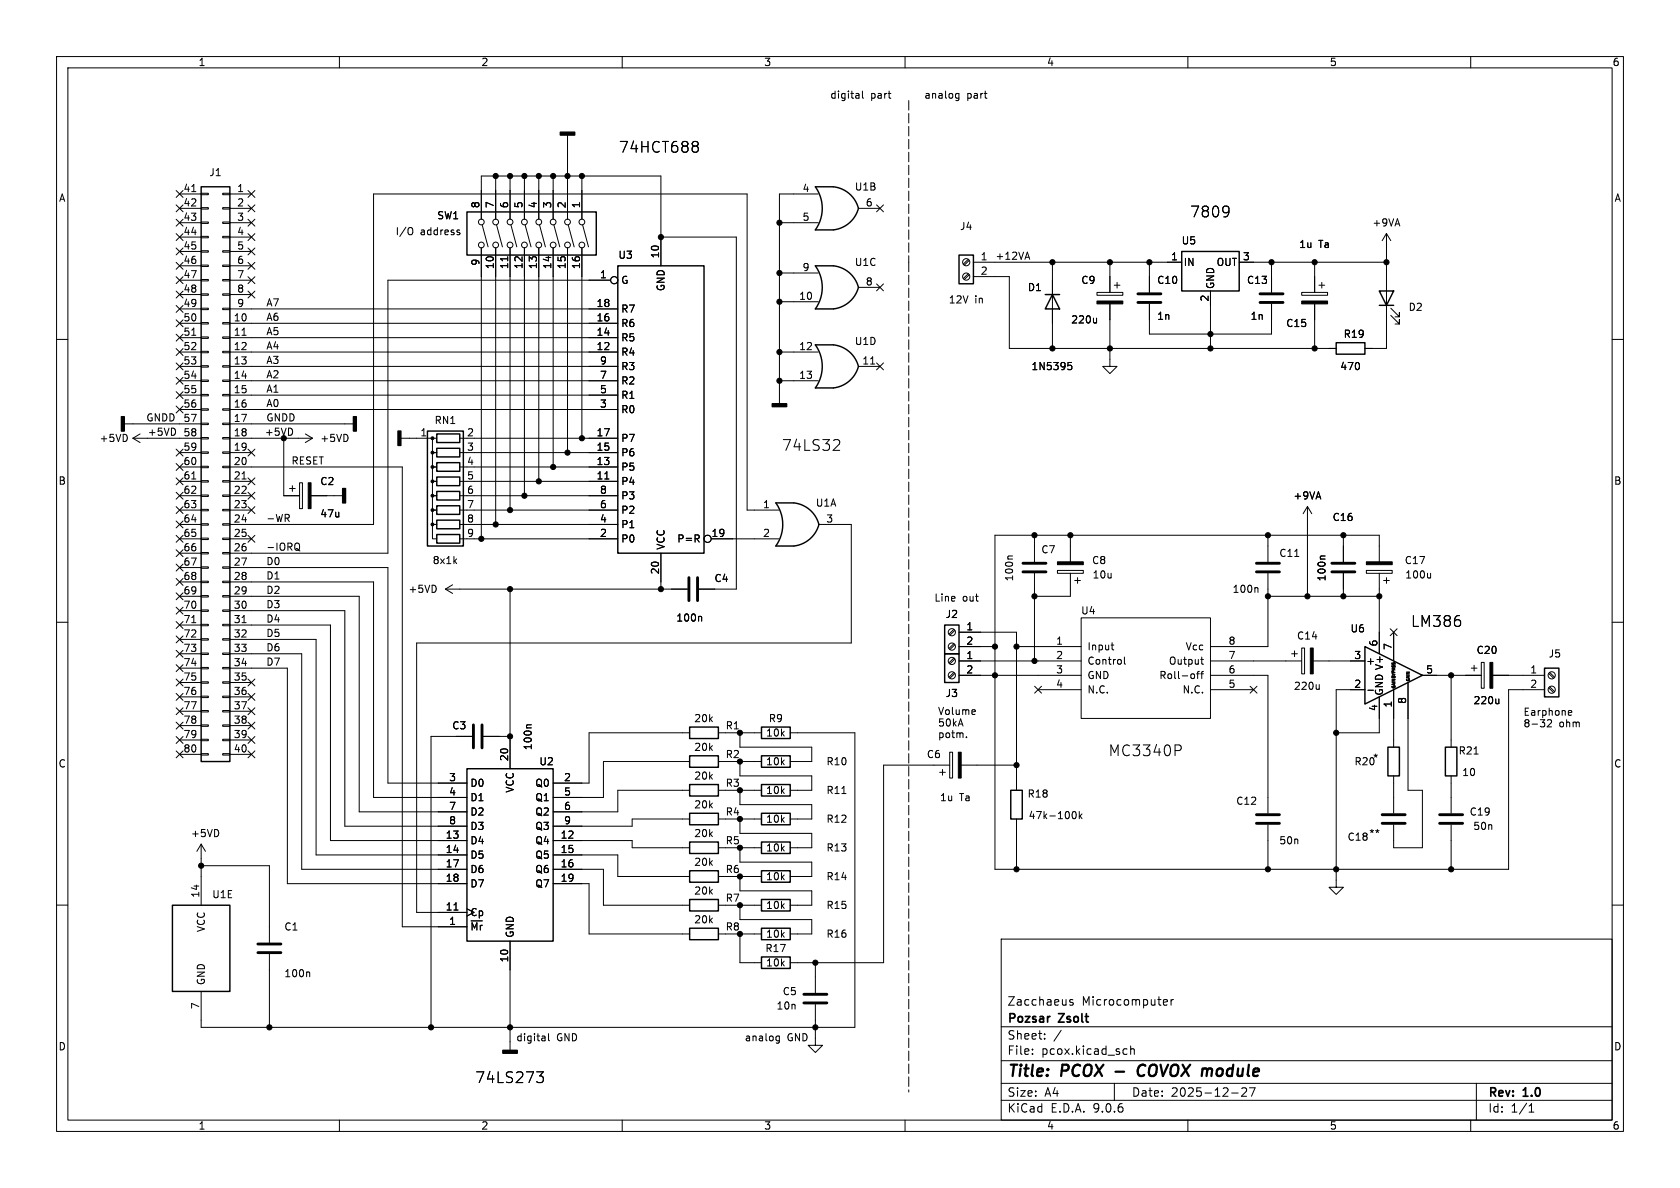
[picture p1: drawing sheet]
<svg xmlns="http://www.w3.org/2000/svg" width="297mm" height="210mm" viewBox="0 0 297 210" stroke-linecap="round" stroke-linejoin="round" font-family="sans-serif">
<defs><g id="words">
<g font-size="2.8">
<text x="178" y="190.9">Title:</text>
<text x="187.7" y="190.9">PCOX</text>
<text x="202.8" y="190.9">COVOX module</text>
</g>
<g font-size="2.7">
<text x="109.3" y="27.2">74HCT688</text>
<text x="210.3" y="38.6">7809</text>
<text x="138.2" y="79.9">74LS32</text>
<text x="249.4" y="111">LM386</text>
<text x="195.9" y="133.9">MC3340P</text>
<text x="83.9" y="191.7">74LS273</text>
</g>
<g font-size="2.1">
<text x="178" y="178">Zacchaeus</text>
<text x="191.2" y="178">Microcomputer</text>
<text x="178" y="184">Sheet:</text>
<text x="178" y="181.2">Pozsar</text>
<text x="187.3" y="181.2">Zsolt</text>
<text x="178" y="186.7">File:</text>
<text x="184.1" y="186.7">pcox.kicad_sch</text>
<text x="178" y="196.9">KiCad</text>
<text x="178" y="194.1">Size:</text>
<text x="184.7" y="194.1">A4</text>
<text x="185.7" y="196.9">E.D.A.</text>
<text x="193.3" y="196.9">9.0.6</text>
<text x="200" y="194.1">Date:</text>
<text x="207" y="194.1">2025-12-27</text>
<text x="263" y="194.3">Rev:</text>
<text x="263" y="196.9">Id:</text>
<text x="267.1" y="196.9">1/1</text>
<text x="269.4" y="194.3">1.0</text>
</g>
<g font-size="1.8">
<text x="35" y="11.9">1</text>
<text x="85" y="11.9">2</text>
<text x="135" y="11.9">3</text>
<text x="185" y="11.9">4</text>
<text x="235" y="11.9">5</text>
<text x="285" y="11.9">6</text>
<text x="146.7" y="17.5">digital</text>
<text x="153.9" y="17.5">part</text>
<text x="164.7" y="17.5">analog</text>
<text x="172.3" y="17.5">part</text>
<text x="10.3" y="35.9">A</text>
<text x="32.3" y="34">41</text>
<text x="36.9" y="31.3">J1</text>
<text x="41.8" y="34">1</text>
<text x="141.8" y="34">4</text>
<text x="151" y="33.9">U1B</text>
<text x="285.3" y="35.9">A</text>
<text x="32.3" y="36.6">42</text>
<text x="32.3" y="39.1">43</text>
<text x="32.3" y="41.7">44</text>
<text x="41.8" y="36.6">2</text>
<text x="41.8" y="39.1">3</text>
<text x="41.8" y="41.7">4</text>
<text x="69.8" y="41.7">I/O</text>
<text x="74.3" y="41.7">address</text>
<text x="77.2" y="39">SW1</text>
<text x="84.8" y="36.9" transform="rotate(-90 84.8 36.9)">8</text>
<text x="87.4" y="36.9" transform="rotate(-90 87.4 36.9)">7</text>
<text x="89.9" y="36.9" transform="rotate(-90 89.9 36.9)">6</text>
<text x="92.5" y="36.9" transform="rotate(-90 92.5 36.9)">5</text>
<text x="95" y="36.9" transform="rotate(-90 95 36.9)">4</text>
<text x="97.5" y="36.9" transform="rotate(-90 97.5 36.9)">3</text>
<text x="100.1" y="36.9" transform="rotate(-90 100.1 36.9)">2</text>
<text x="102.6" y="36.9" transform="rotate(-90 102.6 36.9)">1</text>
<text x="141.8" y="39.1">5</text>
<text x="153" y="36.6">6</text>
<text x="169.6" y="40.9">J4</text>
<text x="242.5" y="40.2">+9VA</text>
<text x="32.3" y="44.2">45</text>
<text x="32.3" y="46.7">46</text>
<text x="41.8" y="44.2">5</text>
<text x="41.8" y="46.7">6</text>
<text x="84.8" y="47.1" transform="rotate(-90 84.8 47.1)">9</text>
<text x="87.4" y="47.7" transform="rotate(-90 87.4 47.7)">10</text>
<text x="89.9" y="47.7" transform="rotate(-90 89.9 47.7)">11</text>
<text x="92.5" y="47.7" transform="rotate(-90 92.5 47.7)">12</text>
<text x="95" y="47.7" transform="rotate(-90 95 47.7)">13</text>
<text x="97.5" y="47.7" transform="rotate(-90 97.5 47.7)">14</text>
<text x="100.1" y="47.7" transform="rotate(-90 100.1 47.7)">15</text>
<text x="102.6" y="47.7" transform="rotate(-90 102.6 47.7)">16</text>
<text x="109.2" y="45.9">U3</text>
<text x="116.6" y="45.8" transform="rotate(-90 116.6 45.8)">10</text>
<text x="151" y="47.2">U1C</text>
<text x="173.3" y="46.1">1</text>
<text x="175.9" y="46">+12VA</text>
<text x="206.9" y="46.1">1</text>
<text x="208.8" y="43.4">U5</text>
<text x="209.2" y="47.2">IN</text>
<text x="215" y="47.2">OUT</text>
<text x="219.6" y="46.1">3</text>
<text x="229.6" y="44">1u</text>
<text x="233.1" y="44">Ta</text>
<text x="32.3" y="49.3">47</text>
<text x="32.3" y="51.8">48</text>
<text x="41.8" y="49.3">7</text>
<text x="41.8" y="51.8">8</text>
<text x="106" y="49.3">1</text>
<text x="109.7" y="50.4">G</text>
<text x="117.7" y="51.6" transform="rotate(-90 117.7 51.6)">GND</text>
<text x="141.2" y="53.1">10</text>
<text x="141.8" y="48">9</text>
<text x="153" y="50.5">8</text>
<text x="167.6" y="53.7">12V</text>
<text x="172.3" y="53.7">in</text>
<text x="173.3" y="48.6">2</text>
<text x="181.6" y="51.7">D1</text>
<text x="191.1" y="50.4">C9</text>
<text x="204.5" y="50.4">C10</text>
<text x="213.7" y="53.4" transform="rotate(-90 213.7 53.4)">2</text>
<text x="214.9" y="51.2" transform="rotate(-90 214.9 51.2)">GND</text>
<text x="220.4" y="50.4">C13</text>
<text x="32.3" y="54.4">49</text>
<text x="32.3" y="56.9">50</text>
<text x="32.3" y="59.4">51</text>
<text x="41.2" y="56.9">10</text>
<text x="41.2" y="59.4">11</text>
<text x="41.8" y="54.4">9</text>
<text x="47" y="56.8">A6</text>
<text x="47" y="59.3">A5</text>
<text x="47" y="54.3">A7</text>
<text x="105.4" y="59.4">14</text>
<text x="105.4" y="56.9">16</text>
<text x="105.4" y="54.4">18</text>
<text x="109.7" y="58">R6</text>
<text x="109.7" y="55.5">R7</text>
<text x="189.3" y="57.4">220u</text>
<text x="204.5" y="56.7">1n</text>
<text x="221" y="56.7">1n</text>
<text x="227.3" y="58">C15</text>
<text x="237.4" y="59.9">R19</text>
<text x="248.9" y="55.2">D2</text>
<text x="32.3" y="62">52</text>
<text x="32.3" y="64.5">53</text>
<text x="41.2" y="62">12</text>
<text x="41.2" y="64.5">13</text>
<text x="47" y="64.4">A3</text>
<text x="47" y="61.9">A4</text>
<text x="105.4" y="62">12</text>
<text x="106" y="64.5">9</text>
<text x="109.7" y="65.6">R3</text>
<text x="109.7" y="63.1">R4</text>
<text x="109.7" y="60.6">R5</text>
<text x="141.2" y="62">12</text>
<text x="151" y="61.2">U1D</text>
<text x="152.4" y="64.5">11</text>
<text x="182.3" y="65.6">1N5395</text>
<text x="236.8" y="65.6">470</text>
<text x="32.3" y="67.1">54</text>
<text x="32.3" y="69.6">55</text>
<text x="41.2" y="67.1">14</text>
<text x="41.2" y="69.6">15</text>
<text x="47" y="67">A2</text>
<text x="47" y="69.5">A1</text>
<text x="106" y="69.6">5</text>
<text x="106" y="67.1">7</text>
<text x="109.7" y="70.7">R1</text>
<text x="109.7" y="68.2">R2</text>
<text x="141.2" y="67.1">13</text>
<text x="25.8" y="74.6">GNDD</text>
<text x="26" y="77.1">+5VD</text>
<text x="32.3" y="72.1">56</text>
<text x="32.3" y="74.7">57</text>
<text x="32.3" y="77.2">58</text>
<text x="41.2" y="72.1">16</text>
<text x="41.2" y="74.7">17</text>
<text x="41.2" y="77.2">18</text>
<text x="46.7" y="77.1">+5VD</text>
<text x="47" y="74.6">GNDD</text>
<text x="47" y="72">A0</text>
<text x="74.2" y="77.2">1</text>
<text x="76.7" y="75.2">RN1</text>
<text x="82.5" y="77.2">2</text>
<text x="105.4" y="77.2">17</text>
<text x="106" y="72.1">3</text>
<text x="109.7" y="73.3">R0</text>
<text x="17.5" y="78.3">+5VD</text>
<text x="32.3" y="79.8">59</text>
<text x="32.3" y="82.3">60</text>
<text x="41.2" y="79.8">19</text>
<text x="41.2" y="82.3">20</text>
<text x="51.4" y="82.2">RESET</text>
<text x="56.5" y="78.3">+5VD</text>
<text x="82.5" y="79.8">3</text>
<text x="82.5" y="82.3">4</text>
<text x="105.4" y="82.3">13</text>
<text x="105.4" y="79.8">15</text>
<text x="109.7" y="83.4">P5</text>
<text x="109.7" y="80.9">P6</text>
<text x="109.7" y="78.3">P7</text>
<text x="10.3" y="85.9">B</text>
<text x="32.3" y="84.8">61</text>
<text x="32.3" y="87.4">62</text>
<text x="32.3" y="89.9">63</text>
<text x="41.2" y="84.8">21</text>
<text x="41.2" y="87.4">22</text>
<text x="41.2" y="89.9">23</text>
<text x="56.5" y="86">C2</text>
<text x="82.5" y="84.8">5</text>
<text x="82.5" y="87.4">6</text>
<text x="82.5" y="89.9">7</text>
<text x="105.4" y="84.8">11</text>
<text x="106" y="89.9">6</text>
<text x="106" y="87.4">8</text>
<text x="109.7" y="88.5">P3</text>
<text x="109.7" y="86">P4</text>
<text x="134.8" y="89.9">1</text>
<text x="144.1" y="89.8">U1A</text>
<text x="228.6" y="88.5">+9VA</text>
<text x="285.3" y="85.9">B</text>
<text x="32.3" y="92.5">64</text>
<text x="32.3" y="95">65</text>
<text x="41.2" y="92.5">24</text>
<text x="41.2" y="95">25</text>
<text x="47" y="92.4">-WR</text>
<text x="56.5" y="91.7">47u</text>
<text x="82.5" y="92.5">8</text>
<text x="82.5" y="95">9</text>
<text x="106" y="95">2</text>
<text x="106" y="92.5">4</text>
<text x="109.7" y="93.6">P1</text>
<text x="109.7" y="91">P2</text>
<text x="125.7" y="95">19</text>
<text x="134.8" y="95">2</text>
<text x="146" y="92.5">3</text>
<text x="235.5" y="92.3">C16</text>
<text x="32.3" y="97.5">66</text>
<text x="32.3" y="100.1">67</text>
<text x="41.2" y="97.5">26</text>
<text x="41.2" y="100.1">27</text>
<text x="47" y="100">D0</text>
<text x="47" y="97.4">-IORQ</text>
<text x="76.4" y="99.9">8x1k</text>
<text x="109.7" y="96.1">P0</text>
<text x="116.6" y="101.6" transform="rotate(-90 116.6 101.6)">20</text>
<text x="117.7" y="97.3" transform="rotate(-90 117.7 97.3)">VCC</text>
<text x="119.6" y="96.1">P=R</text>
<text x="184" y="98">C7</text>
<text x="193" y="99.9">C8</text>
<text x="226.1" y="98.7">C11</text>
<text x="248.2" y="99.9">C17</text>
<text x="32.3" y="102.6">68</text>
<text x="32.3" y="105.2">69</text>
<text x="32.3" y="107.7">70</text>
<text x="41.2" y="102.6">28</text>
<text x="41.2" y="105.2">29</text>
<text x="41.2" y="107.7">30</text>
<text x="47" y="102.5">D1</text>
<text x="47" y="105.1">D2</text>
<text x="47" y="107.6">D3</text>
<text x="72.1" y="105">+5VD</text>
<text x="126.2" y="103.1">C4</text>
<text x="165.1" y="106.4">Line</text>
<text x="170.1" y="106.4">out</text>
<text x="179.3" y="102.9" transform="rotate(-90 179.3 102.9)">100n</text>
<text x="193.1" y="102.5">10u</text>
<text x="217.8" y="105">100n</text>
<text x="234.5" y="102.9" transform="rotate(-90 234.5 102.9)">100n</text>
<text x="248.3" y="102.5">100u</text>
<text x="32.3" y="110.2">71</text>
<text x="32.3" y="112.8">72</text>
<text x="41.2" y="110.2">31</text>
<text x="41.2" y="112.8">32</text>
<text x="47" y="110.1">D4</text>
<text x="47" y="112.7">D5</text>
<text x="119.5" y="110.1">100n</text>
<text x="167.1" y="109.4">J2</text>
<text x="170.7" y="111.5">1</text>
<text x="191" y="108.8">U4</text>
<text x="229.2" y="113.3">C14</text>
<text x="238.7" y="112">U6</text>
<text x="32.3" y="115.3">73</text>
<text x="32.3" y="117.9">74</text>
<text x="41.2" y="115.3">33</text>
<text x="41.2" y="117.9">34</text>
<text x="47" y="117.8">D7</text>
<text x="47" y="115.2">D6</text>
<text x="170.7" y="116.6">1</text>
<text x="170.7" y="119.1">2</text>
<text x="170.7" y="114">2</text>
<text x="186.6" y="114">1</text>
<text x="186.6" y="116.6">2</text>
<text x="186.6" y="119.1">3</text>
<text x="192.2" y="115.2">Input</text>
<text x="192.2" y="117.7">Control</text>
<text x="206.5" y="117.7">Output</text>
<text x="209.5" y="115.2">Vcc</text>
<text x="217.1" y="114">8</text>
<text x="217.1" y="116.6">7</text>
<text x="217.1" y="119.1">6</text>
<text x="239.3" y="116.6">3</text>
<text x="241.4" y="117.7">+</text>
<text x="243.6" y="114.4" transform="rotate(-90 243.6 114.4)">6</text>
<text x="246.1" y="115" transform="rotate(-90 246.1 115)">7</text>
<text x="252" y="119.1">5</text>
<text x="260.9" y="115.8">C20</text>
<text x="270.4" y="119.1">1</text>
<text x="273.7" y="116.4">J5</text>
<text x="32.3" y="120.4">75</text>
<text x="32.3" y="122.9">76</text>
<text x="32.3" y="125.5">77</text>
<text x="41.2" y="120.4">35</text>
<text x="41.2" y="122.9">36</text>
<text x="41.2" y="125.5">37</text>
<text x="167.1" y="123.4">J3</text>
<text x="186.6" y="121.7">4</text>
<text x="192.2" y="120.2">GND</text>
<text x="192.2" y="122.8">N.C.</text>
<text x="204.9" y="120.2">Roll-off</text>
<text x="209" y="122.8">N.C.</text>
<text x="217.1" y="121.7">5</text>
<text x="228.6" y="122.1">220u</text>
<text x="239.3" y="121.7">2</text>
<text x="243.6" y="125.8" transform="rotate(-90 243.6 125.8)">4</text>
<text x="244.7" y="123.1" transform="rotate(-90 244.7 123.1)">GND V+</text>
<text x="246.1" y="125.2" transform="rotate(-90 246.1 125.2)">1</text>
<text x="248.7" y="124.5" transform="rotate(-90 248.7 124.5)">8</text>
<text x="260.4" y="124.7">220u</text>
<text x="270.4" y="121.7">2</text>
<text x="32.3" y="128">78</text>
<text x="32.3" y="130.6">79</text>
<text x="41.2" y="128">38</text>
<text x="41.2" y="130.6">39</text>
<text x="79.9" y="129.1">C3</text>
<text x="122.6" y="127.9">20k</text>
<text x="128.2" y="129.1">R1</text>
<text x="135.3" y="130.4">10k</text>
<text x="135.8" y="127.9">R9</text>
<text x="165.7" y="126.5">Volume</text>
<text x="165.7" y="128.5">50kA</text>
<text x="165.7" y="130.6">potm.</text>
<text x="269.2" y="126.6">Earphone</text>
<text x="269.2" y="128.7">8-32</text>
<text x="275.6" y="128.7">ohm</text>
<text x="10.3" y="135.9">C</text>
<text x="32.3" y="133.1">80</text>
<text x="41.2" y="133.1">40</text>
<text x="89.9" y="134.7" transform="rotate(-90 89.9 134.7)">20</text>
<text x="94.2" y="132.7" transform="rotate(-90 94.2 132.7)">100n</text>
<text x="95.3" y="135.5">U2</text>
<text x="122.6" y="132.9">20k</text>
<text x="128.2" y="134.2">R2</text>
<text x="135.3" y="135.5">10k</text>
<text x="146" y="135.5">R10</text>
<text x="163.8" y="134.2">C6</text>
<text x="239.4" y="135.5">R20</text>
<text x="242.6" y="134.8">*</text>
<text x="257.8" y="133.6">R21</text>
<text x="258.4" y="137.4">10</text>
<text x="285.3" y="135.9">C</text>
<text x="79.3" y="138.2">3</text>
<text x="79.3" y="140.7">4</text>
<text x="79.3" y="143.3">7</text>
<text x="83.1" y="139.3">D0</text>
<text x="83.1" y="141.8">D1</text>
<text x="91" y="140.2" transform="rotate(-90 91 140.2)">VCC</text>
<text x="94.5" y="139.3">Q0</text>
<text x="94.5" y="141.8">Q1</text>
<text x="99.6" y="138.2">2</text>
<text x="99.6" y="140.7">5</text>
<text x="99.6" y="143.3">6</text>
<text x="122.6" y="138">20k</text>
<text x="122.6" y="143.1">20k</text>
<text x="128.2" y="139.3">R3</text>
<text x="135.3" y="140.6">10k</text>
<text x="146" y="140.6">R11</text>
<text x="166.1" y="141.8">1u</text>
<text x="169.6" y="141.8">Ta</text>
<text x="181.6" y="141.2">R18</text>
<text x="218.4" y="142.5">C12</text>
<text x="33.7" y="148.2">+5VD</text>
<text x="78.7" y="148.3">13</text>
<text x="79.3" y="145.8">8</text>
<text x="83.1" y="144.4">D2</text>
<text x="83.1" y="146.9">D3</text>
<text x="83.1" y="149.5">D4</text>
<text x="94.5" y="144.4">Q2</text>
<text x="94.5" y="146.9">Q3</text>
<text x="94.5" y="149.5">Q4</text>
<text x="99" y="148.3">12</text>
<text x="99.6" y="145.8">9</text>
<text x="122.6" y="148.2">20k</text>
<text x="128.2" y="149.5">R5</text>
<text x="128.2" y="144.4">R4</text>
<text x="135.3" y="145.6">10k</text>
<text x="146" y="145.6">R12</text>
<text x="181.8" y="145">47k-100k</text>
<text x="226.1" y="149.5">50n</text>
<text x="238.1" y="148.8">C18</text>
<text x="241.9" y="148.2">**</text>
<text x="259.7" y="144.4">C19</text>
<text x="260.4" y="146.9">50n</text>
<text x="78.7" y="150.9">14</text>
<text x="78.7" y="153.4">17</text>
<text x="78.7" y="156">18</text>
<text x="83.1" y="152">D5</text>
<text x="83.1" y="154.5">D6</text>
<text x="94.5" y="152">Q5</text>
<text x="94.5" y="154.5">Q6</text>
<text x="99" y="150.9">15</text>
<text x="99" y="153.4">16</text>
<text x="99" y="156">19</text>
<text x="122.6" y="153.3">20k</text>
<text x="128.2" y="154.5">R6</text>
<text x="135.3" y="150.7">10k</text>
<text x="135.3" y="155.8">10k</text>
<text x="146" y="150.7">R13</text>
<text x="146" y="155.8">R14</text>
<text x="35.3" y="158.8" transform="rotate(-90 35.3 158.8)">14</text>
<text x="37.4" y="159">U1E</text>
<text x="78.7" y="161">11</text>
<text x="83.1" y="157.1">D7</text>
<text x="94.5" y="157.1">Q7</text>
<text x="122.6" y="158.3">20k</text>
<text x="128.2" y="159.6">R7</text>
<text x="135.3" y="160.9">10k</text>
<text x="146" y="160.9">R15</text>
<text x="36.4" y="164.9" transform="rotate(-90 36.4 164.9)">VCC</text>
<text x="50.2" y="164.7">C1</text>
<text x="79.3" y="163.6">1</text>
<text x="83.1" y="162.2">Cp</text>
<text x="83.1" y="164.7">~{Mr}</text>
<text x="91" y="165.9" transform="rotate(-90 91 165.9)">GND</text>
<text x="122.6" y="163.4">20k</text>
<text x="128.2" y="164.7">R8</text>
<text x="135.3" y="166">10k</text>
<text x="146" y="166">R16</text>
<text x="50.2" y="172.9">100n</text>
<text x="89.9" y="170.2" transform="rotate(-90 89.9 170.2)">10</text>
<text x="135.2" y="168.5">R17</text>
<text x="135.3" y="171">10k</text>
<text x="35.3" y="178.5" transform="rotate(-90 35.3 178.5)">7</text>
<text x="36.4" y="174.2" transform="rotate(-90 36.4 174.2)">GND</text>
<text x="137.2" y="178.7">10n</text>
<text x="138.3" y="176.1">C5</text>
<text x="10.3" y="185.9">D</text>
<text x="91.2" y="184.2">digital</text>
<text x="98.4" y="184.2">GND</text>
<text x="131.6" y="184.2">analog</text>
<text x="139.2" y="184.2">GND</text>
<text x="285.3" y="185.9">D</text>
<text x="35" y="199.9">1</text>
<text x="85" y="199.9">2</text>
<text x="135" y="199.9">3</text>
<text x="185" y="199.9">4</text>
<text x="235" y="199.9">5</text>
<text x="285" y="199.9">6</text>
</g>
<g font-size=".7">
<text x="246.9" y="121.8" transform="rotate(-90 246.9 121.8)">GAINBYPASS</text>
<text x="249.4" y="120.5" transform="rotate(-90 249.4 120.5)">GAIN</text>
</g>
</g></defs>
<g fill="none" stroke="#000" stroke-width=".18">
<path d="M10 10h277v190h-277zM12 12h273v186h-273zM60 10v2M110 10v2M151.8 16.6l.1 .8M151.9 17.3l-.2 .1M151.9 16.8l-.2 .1M152.5 16.1v1.1l.2 .2M160 10v2M163.7 16.6h.5M164.3 16.8l-.5 .1-.1 .2 .1 .3 .5-.1M171.1 16.6l.4-.1 .2 .3-.1 .5h-.5"/>
<path d="M171.1 16.5v1.3M210 10v2M260 10v2M31.1 36.2l1.3 1.2M31.1 38.8l1.3 1.2M31.1 33.7l1.3 1.2M31.7 34.3h3.9M31.7 39.4h3.9M31.7 36.8h3.9M32.4 33.7l-1.3 1.2M32.4 38.8l-1.3 1.2M32.4 36.2l-1.3 1.2"/>
<path d="M33.9 33.9h.7M35.6 34.2h1.2v.2h-1.2zM35.6 36.7h1.2v.3h-1.2zM35.6 39.2h1.2v.3h-1.2zM39.4 34.2h1.2v.2h-1.2zM39.4 36.7h1.2v.3h-1.2zM39.4 39.2h1.2v.3h-1.2zM40.6 34.3h3.8M40.6 39.4h3.8M40.6 36.8h3.8M43.8 33.7l1.3 1.2M43.8 38.8l1.3 1.2"/>
<path d="M43.8 36.2l1.3 1.2M45.1 33.7l-1.3 1.2M45.1 38.8l-1.3 1.2M45.1 36.2l-1.3 1.2M85.1 38.7v-7.6h31.7v15.9M85.2 39.8l1.1 3.8M87.6 31.1v7.6M87.8 39.8l1 3.8M90.2 31.1v7.6M90.3 39.8l1.1 3.8M92.7 31.1v7.6M92.8 39.8l1.1 3.8"/>
<path d="M95.2 31.1v7.6M95.4 39.8l1 3.8M97.8 31.1v7.6M97.9 39.8l1.1 3.8M100.3 23.9v14.8M100.5 39.8l1 3.8M102.9 31.1v7.6M103 39.8l1 3.8M122.7 25l.6 .1a.39 .39 0 0 1 .1 .4 .39 .39 0 0 1-.3 .3M122.7 25.8h.4M123.1 25.8l.3 .2v.5l-.1 .3-.6 .1M137.8 39.4h6.9"/>
<path d="M144.7 34.3h-6.9v37.1M151.8 36.8h3.8M155 36.2l1.2 1.2M156.2 36.2l-1.2 1.2M216.9 36.4l.3 .2a1.61 1.61 0 0 1-.2 1.6M217.3 37.2l-.4 .4M31.1 51.5l1.3 1.2M31.1 43.8l1.3 1.3M31.1 41.3l1.3 1.2M31.1 46.4l1.3 1.2M31.1 48.9l1.3 1.2M31.1 54l1.3 1.2"/>
<path d="M31.1 56.5l1.3 1.3M31.1 59.1l1.3 1.2M31.7 59.7h3.9M31.7 57.2h3.9M31.7 54.6h3.9M31.7 49.5h3.9M31.7 41.9h3.9M31.7 44.5h3.9M31.7 47h3.9M31.7 52.1h3.9M32.4 46.4l-1.3 1.2M32.4 51.5l-1.3 1.2"/>
<path d="M32.4 59.1l-1.3 1.2M32.4 48.9l-1.3 1.2M32.4 43.8l-1.3 1.3M32.4 41.3l-1.3 1.2M32.4 54l-1.3 1.2M32.4 56.5l-1.3 1.3M33.9 59.3h.7M35.6 41.8h1.2v.2h-1.2zM35.6 44.3h1.2v.3h-1.2zM35.6 46.9h1.2v.2h-1.2zM35.6 49.4h1.2v.3h-1.2zM35.6 51.9h1.2v.3h-1.2z"/>
<path d="M35.6 54.5h1.2v.2h-1.2zM35.6 57h1.2v.3h-1.2zM35.6 59.6h1.2v.2h-1.2zM39.4 41.8h1.2v.2h-1.2zM39.4 44.3h1.2v.3h-1.2zM39.4 46.9h1.2v.2h-1.2zM39.4 49.4h1.2v.3h-1.2zM39.4 51.9h1.2v.3h-1.2zM39.4 54.5h1.2v.2h-1.2zM39.4 57h1.2v.3h-1.2zM39.4 59.6h1.2v.2h-1.2zM40.6 59.7h68.6"/>
<path d="M40.6 57.2h68.6M40.6 54.6h68.6M40.6 49.5h3.8M40.6 41.9h3.8M40.6 44.5h3.8M40.6 47h3.8M40.6 52.1h3.8M42.8 59.3h.7M43.8 46.4l1.3 1.2M43.8 48.9l1.3 1.2M43.8 51.5l1.3 1.2M43.8 41.3l1.3 1.2"/>
<path d="M43.8 43.8l1.3 1.3M45.1 46.4l-1.3 1.2M45.1 48.9l-1.3 1.2M45.1 51.5l-1.3 1.2M45.1 41.3l-1.3 1.2M45.1 43.8l-1.3 1.3M72.7 40.2l.1 .1a.81 .81 0 0 1-.1 1.2M81 41.1h.3v.2l-.2 .2h-.2M81 40.6l.3 .1M85.1 43.8v51.5M87.6 43.8v48.9M89.8 45.4v.7"/>
<path d="M90.2 43.8v46.4M92.7 43.8v43.8M95.2 43.8v41.3M97.8 43.8v38.8M100.3 43.8v36.2M102.9 43.8v33.7M107.9 49.5h-39.3v48.3h-28M116.8 41.9h13.4v62.2h-6.6M137.8 48.3h6.9M137.8 53.3h6.9M151.8 50.8h3.8M155 50.2l1.2 1.2"/>
<path d="M156.2 50.2l-1.2 1.2M171.2 45.8l-.9 .9M171.2 48.4l-.9 .8M171.3 46l-.8 .9M171.3 48.6l-.8 .8M172.1 46.4h36.8M172.1 48.9h6.3v12.7h57.8M181.3 45.5h.6M181.6 44.6l.4 1.2M186.1 46.4v15.2M193.9 56.2v.9M193.9 57l-.2 .1"/>
<path d="M193.9 51.7h4.6v.5h-4.6zM196.2 53.7v11.1h1.3l-1.3 1.2-1.3-1.2h1.3M196.2 46.4v5.3M197 50.4h1M197.5 49.9v1M203.2 53.7v5.4h21.6v-5.4M203.2 46.4v5.3M214 51.4v10.2M219.1 46.4h26M224.8 46.4v5.3M230.1 51.7h4.6v.5h-4.6zM232.4 46.4v5.3"/>
<path d="M232.4 53.7v7.9M233.2 50.4h1M233.7 49.9v1M245.1 41.3l-.8 1.2M245.1 41.3l.8 1.2M245.1 41.3v20.3h-3.8M245.9 55.8l1.5 1.5v-.8v.8h-.8M245.9 54.5l1.5 1.5v-.8v.8h-.8M10 60h2M22 74.9h13.6M23.5 77.5h12.1M23.5 77.5l1.3 .7"/>
<path d="M24.8 76.7l-1.3 .8M31.1 69.2l1.3 1.3M31.1 71.8l1.3 1.2M31.1 66.7l1.3 1.2M31.1 61.6l1.3 1.2M31.1 79.4l1.3 1.2M31.1 64.2l1.3 1.2M31.7 72.4h3.9M31.7 69.9h3.9M31.7 67.3h3.9M31.7 64.8h3.9M31.7 62.2h3.9"/>
<path d="M32.4 64.2l-1.3 1.2M32.4 69.2l-1.3 1.3M32.4 71.8l-1.3 1.2M32.4 66.7l-1.3 1.2M32.4 61.6l-1.3 1.2M32.4 79.4l-1.3 1.2M35.6 62.1h1.2v.3h-1.2zM35.6 64.6h1.2v.3h-1.2zM35.6 67.2h1.2v.2h-1.2zM35.6 69.7h1.2v.3h-1.2zM35.6 72.3h1.2v.2h-1.2zM35.6 74.8h1.2v.3h-1.2z"/>
<path d="M35.6 77.3h1.2v.3h-1.2zM35.6 79.9h1.2v.2h-1.2zM39.4 62.1h1.2v.3h-1.2zM39.4 64.6h1.2v.3h-1.2zM39.4 67.2h1.2v.2h-1.2zM39.4 69.7h1.2v.3h-1.2zM39.4 72.3h1.2v.2h-1.2zM39.4 74.8h1.2v.3h-1.2zM39.4 77.3h1.2v.3h-1.2zM39.4 79.9h1.2v.2h-1.2zM40.6 77.5h14.6M40.6 74.9h21.9"/>
<path d="M40.6 72.4h68.6M40.6 69.9h68.6M40.6 67.3h68.6M40.6 64.8h68.6M40.6 62.2h68.6M43.8 79.4l1.3 1.2M45.1 79.4l-1.3 1.2M50.2 77.5v10.1h2.8M54 76.7l1.2 .8M55.2 77.5l-1.2 .7M70.9 77.5h5.3M77.2 77.5h-.7v2.5h.7h-.7v2.6h.7h-.7v2.5h.7h-.7v2.5h.7h-.7v2.6h.7h-.7v2.5h.7h-.7v2.6h.7"/>
<path d="M81.3 77.5h1.2M83.8 77.5h25.4M137.8 67.3h6.9M137.8 62.2h6.9M148.1 77.7l.2 .1a.52 .52 0 0 1 .1 .7l-1.1 1.1h1.2M151.8 64.8h3.8M153.9 64.4h.7M155 64.2l1.2 1.2M156.2 64.2l-1.2 1.2M188.8 64.1h.6M188.9 64.6h.4l.2 .2-.1 .5h-.5M285 60h2"/>
<path d="M31.1 81.9l1.3 1.3M31.1 87l1.3 1.2M31.1 97.2l1.3 1.2M31.1 99.7l1.3 1.2M31.1 92.1l1.3 1.2M31.1 89.6l1.3 1.2M31.1 94.6l1.3 1.3M31.1 84.5l1.3 1.2M31.7 87.6h3.9M31.7 80h3.9M31.7 82.6h3.9M31.7 85.1h3.9"/>
<path d="M31.7 90.2h3.9M31.7 92.7h3.9M31.7 95.3h3.9M31.7 97.8h3.9M32.4 99.7l-1.3 1.2M32.4 92.1l-1.3 1.2M32.4 81.9l-1.3 1.3M32.4 87l-1.3 1.2M32.4 97.2l-1.3 1.2M32.4 89.6l-1.3 1.2M32.4 94.6l-1.3 1.3M32.4 84.5l-1.3 1.2"/>
<path d="M33.9 84.7h.7M35.6 82.4h1.2v.3h-1.2zM35.6 85h1.2v.2h-1.2zM35.6 87.5h1.2v.3h-1.2zM35.6 90h1.2v.3h-1.2zM35.6 92.6h1.2v.2h-1.2zM35.6 95.1h1.2v.3h-1.2zM35.6 97.7h1.2v.2h-1.2zM39.4 82.4h1.2v.3h-1.2zM39.4 85h1.2v.2h-1.2zM39.4 87.5h1.2v.3h-1.2zM39.4 90h1.2v.3h-1.2z"/>
<path d="M39.4 92.6h1.2v.2h-1.2zM39.4 95.1h1.2v.3h-1.2zM39.4 97.7h1.2v.2h-1.2zM40.6 87.6h3.8M40.6 80h3.8M40.6 82.6h30.5v81.2h11.4M40.6 85.1h3.8M40.6 90.2h3.8M40.6 95.3h3.8M42.8 84.7h.7M43.8 87l1.3 1.2M43.8 89.6l1.3 1.2"/>
<path d="M43.8 94.6l1.3 1.3M43.8 84.5l1.3 1.2M45.1 87l-1.3 1.2M45.1 94.6l-1.3 1.3M45.1 89.6l-1.3 1.2M45.1 84.5l-1.3 1.2M50.7 91.6l.4 .6M51 91l.1 .2-.1 .3M51.2 86.4h1M51.7 85.9v1M52.4 96a.43 .43 0 0 1 .6 .4v.5a.43 .43 0 0 1-.6 .4M52.6 97l.4 .4"/>
<path d="M53 85.3h.5v4.6h-.5zM55 87.6h5.6M81.3 87.6h1.2M81.3 80h1.2M81.3 82.6h1.2M81.3 85.1h1.2M81.3 90.2h1.2M81.3 92.7h1.2M81.3 95.3h1.2M83.8 87.6h25.4M83.8 80h25.4M83.8 82.6h25.4"/>
<path d="M83.8 85.1h25.4M83.8 90.2h25.4M83.8 92.7h25.4M83.8 95.3h25.4M106.9 84.7h.7M116.8 97.8v6.3M125.7 95.3h12M137.7 90.2h-5.6v-55.9h-66.1v58.4h-25.4M144.8 92.7h5.7v21h-76.8v47.6h8.8M179 98.3h-.7l-.1 .2M182.9 94.6v4.7M189.2 94.6v4.7"/>
<path d="M224.2 94.6v4.7M228.9 98.4h.7M231.1 89.5l-.7 1.3M231.1 89.5l.8 1.3M231.1 89.5v15.9M234.3 98.3h-.7l-.2 .2M237.5 94.6v4.7M243.8 99.3v-4.7h-67.9v59.1h90.8v-31.8h6.3M10 110h2M31.1 112.4l1.3 1.2M31.1 104.8l1.3 1.2M31.1 109.9l1.3 1.2"/>
<path d="M31.1 107.3l1.3 1.3M31.1 102.3l1.3 1.2M31.1 117.5l1.3 1.2M31.1 115l1.3 1.2M31.7 115.6h3.9M31.7 118.1h3.9M31.7 100.3h3.9M31.7 102.9h3.9M31.7 105.4h3.9M31.7 108h3.9M31.7 110.5h3.9M31.7 113h3.9"/>
<path d="M32.4 112.4l-1.3 1.2M32.4 104.8l-1.3 1.2M32.4 109.9l-1.3 1.2M32.4 107.3l-1.3 1.3M32.4 102.3l-1.3 1.2M32.4 117.5l-1.3 1.2M32.4 115l-1.3 1.2M33.9 110.1h.7M35.6 100.2h1.2v.3h-1.2zM35.6 102.7h1.2v.3h-1.2zM35.6 105.3h1.2v.2h-1.2zM35.6 107.8h1.2v.3h-1.2z"/>
<path d="M35.6 110.4h1.2v.2h-1.2zM35.6 112.9h1.2v.3h-1.2zM35.6 115.4h1.2v.3h-1.2zM35.6 118h1.2v.2h-1.2zM39.4 100.2h1.2v.3h-1.2zM39.4 102.7h1.2v.3h-1.2zM39.4 105.3h1.2v.2h-1.2zM39.4 107.8h1.2v.3h-1.2zM39.4 110.4h1.2v.2h-1.2zM39.4 112.9h1.2v.3h-1.2zM39.4 115.4h1.2v.3h-1.2zM39.4 118h1.2v.2h-1.2z"/>
<path d="M40.6 115.6h12.7v38.1h29.2M40.6 118.1h10.2v38.1h31.7M40.6 100.3h28v38.1h13.9M40.6 102.9h25.4v38.1h16.5M40.6 105.4h22.9v38.1h19M40.6 108h20.4v38.1h21.5M40.6 110.5h17.8v38.1h24.1M40.6 113h15.3v38.1h26.6M42.8 110.1h.7M78.7 104.1l1.3 .8M78.7 104.1h42.8M80 103.4l-1.3 .7"/>
<path d="M90.2 104.1v31.8M123.9 109l.1 .1v.7M168.6 116.3l-.8 .9M168.6 118.9l-.8 .8M168.6 111.3l-.8 .8M168.6 113.8l-.8 .8M168.8 116.5l-.9 .8M168.8 119l-.9 .9M168.8 111.4l-.9 .9M168.8 114l-.9 .8M169.5 114.3h6.4M169.5 116.8h21.6"/>
<path d="M169.5 119.4h21.6M169.5 111.8h10.2v27.9M179.7 114.3h11.4M182.9 101.3v15.5M186.9 100.8h4.6v.5h-4.6zM189.2 101.3v4.1h-6.3M190 102.6h1M190.5 102.1v1M191.1 109.2h22.9v17.8h-22.9zM196.4 114h.5M196.7 114.8l.2 .1M198.8 116.1v1.1l.2 .2"/>
<path d="M210.9 119.1l.3 .3v.3l-.3 .3M211.5 119.1h.5M212 118.7l-.3 .2v1.1M212.3 116.6h.5M212.3 119.1h.5M212.5 116.1v1.1l.3 .2M212.8 118.7l-.3 .2v1.1M214 116.8h16.1M214 119.4h10.2v24.4M222.2 103.9l.2 .2v.6M224.2 101.3v13h-10.2M224.2 105.4h19.6"/>
<path d="M228.3 115.6h1.1M228.9 115.1v1M230.1 114.6h.5v4.5h-.5zM232.2 116.8h9.1M237.5 101.3v4.1M241.6 100.8h4.5v.5h-4.5zM243.8 101.3v14.3M244.6 102.6h1M245.1 102.1v1M245.8 111.2l1.2 1.2M246.4 111.8v5M247 111.2l-1.2 1.2"/>
<path d="M251.5 119.4h10.4M252.9 102.1l-.2 .1M252.9 101.3v.9M256.5 119.4v12.7M260.1 118.1h1M260.6 117.6v1M261.9 117.1h.5v4.6h-.5zM263.9 119.4h9.1M273.8 119l.9 .9M274 118.9l.8 .8M285 110h2M31.1 120l1.3 1.3"/>
<path d="M31.1 125.1l1.3 1.2M31.1 127.7l1.3 1.2M31.1 122.6l1.3 1.2M31.1 130.2l1.3 1.2M31.1 132.7l1.3 1.3M31.7 120.7h3.9M31.7 123.2h3.9M31.7 125.7h3.9M31.7 128.3h3.9M31.7 130.8h3.9M31.7 133.4h3.9M32.4 132.7l-1.3 1.3"/>
<path d="M32.4 125.1l-1.3 1.2M32.4 120l-1.3 1.3M32.4 127.7l-1.3 1.2M32.4 122.6l-1.3 1.2M32.4 130.2l-1.3 1.2M35.6 120.5h1.2v.3h-1.2zM35.6 123.1h1.2v.2h-1.2zM35.6 125.6h1.2v.3h-1.2zM35.6 128.1h1.2v.3h-1.2zM35.6 130.7h1.2v.2h-1.2zM35.6 133.2h1.2v.3h-1.2zM39.4 120.5h1.2v.3h-1.2z"/>
<path d="M39.4 123.1h1.2v.2h-1.2zM39.4 125.6h1.2v.3h-1.2zM39.4 128.1h1.2v.3h-1.2zM39.4 130.7h1.2v.2h-1.2zM39.4 133.2h1.2v.3h-1.2zM40.6 120.7h3.8M40.6 123.2h3.8M40.6 125.7h3.8M40.6 128.3h3.8M40.6 130.8h3.8M40.6 133.4h3.8M43.8 125.1l1.3 1.2"/>
<path d="M43.8 120l1.3 1.3M43.8 127.7l1.3 1.2M43.8 132.7l1.3 1.3M43.8 122.6l1.3 1.2M43.8 130.2l1.3 1.2M45.1 125.1l-1.3 1.2M45.1 120l-1.3 1.3M45.1 127.7l-1.3 1.2M45.1 132.7l-1.3 1.3M45.1 122.6l-1.3 1.2M45.1 130.2l-1.3 1.2M83.4 130.2h-7.2v51.4"/>
<path d="M85.5 130.2h4.7M93.9 128.1h-.6l-.2 .2M121.9 134.6h-15.2v6.4h-8.9M121.9 129.5h-17.8v8.9h-6.3M121.9 139.7h-12.7v3.8h-11.4M127 134.6h1.3M127 129.5h7.6M127 139.7h1.3M130.8 129.5v2.6h12.7v2.5h-3.8M134.6 134.6h-3.8v2.6h12.7v2.5h-3.8M134.6 139.7h-3.8v2.5h12.7v2.6h-3.8M139.7 129.5h11.4v52.1h-115.5v-6.3"/>
<path d="M166.1 136.5h1M166.6 136v1M167.9 133h.5v4.5h-.5zM167.9 135.3h-11.7v34.9h-16.5M169.9 135.3h9.8M170.9 130.3v.1M172.2 125.5l.2 .3-.6 .1M172.4 126.2l-.2 .1M182.9 121.3l1.2 1.2M183.5 121.9h7.6M184.1 121.3l-1.2 1.2M208.5 131.7a.52 .52 0 0 1 .3 .5 .52 .52 0 0 1-.3 .5"/>
<path d="M214 121.9h7.6M221 121.3l1.2 1.2M222.2 121.3l-1.2 1.2M233.2 121v.9M233.2 121.7l-.2 .2M241.3 121.9h-5.1v34.9h1.3l-1.3 1.3-1.3-1.3h1.3M241.8 122h1M243.8 123.2v6.3h-7.6M246.4 121.9v10.2M246.4 137.2v6.6M248.9 120.7v19h2.6v10.2h-5.1v-4.1M256.5 137.2v6.6"/>
<path d="M260.6 133.3h.7M265 123.6v.8M265 124.3l-.2 .1M273.8 121.6l.9 .8M274 121.4l.8 .9M274.3 127.6l-.8 .9h.8M277.4 125.6l.4 .1 .1 .2-.6 .1M277.8 126.4h-.4M35.6 153h12v13.6M35.6 149.2v10.8M35.6 149.2l-.8 1.3M35.6 149.2l.7 1.3"/>
<path d="M97.8 153.7h8.9v6.3h15.2M97.8 156.2h6.3v8.9h17.8M97.8 148.6h14v1.3h10.1M97.8 151.1h11.4v3.8h12.7M121.9 144.8h-10.1v1.3h-14M127 144.8h1.3M127 149.9h1.3M127 154.9h1.3M134.6 154.9h-3.8v2.6h12.7v2.5h-3.8M134.6 144.8h-3.8v2.5h12.7v2.6h-3.8M134.6 149.9h-3.8v2.5h12.7v2.5h-3.8M148.8 140.3h.8"/>
<path d="M179.7 144.8v8.9M189.6 143.7l.2-.2a.68 .68 0 0 1 .5 .6 .68 .68 0 0 1-.5 .6l-.2-.2M190.8 143.5v1.2M190.9 144.2l.4 .5M191.3 143.9l-.5 .5M224.2 145.8v7.9M256.5 145.8v7.9M10 160h2M47.6 168.7v12.9M54.6 171.8l.2 .2v.7M80.3 160.9h.7M90.2 166.4v19.3"/>
<path d="M127 160h1.3M127 165.1h1.3M134.6 160h-3.8v2.6h12.7v2.5h-3.8M134.6 165.1h-3.8v5.1h3.8M144.1 177.5v7.3h1.3l-1.3 1.3-1.2-1.3h1.2M144.1 170.2v5.3M177 166h108v32h-108zM189.7 176.8l-.4-.1-.2 .2 .1 .2 .5 .2v.3h-.6M205.7 177.6h.6M205.7 176.8l.5-.1 .2 .4-.7 .1M207 176.7v1M207.5 176.7l-.3 .1-.2 .2"/>
<path d="M285 160h2M60 198v2M94.9 189.5h1.2l-.7 .7a.52 .52 0 0 1 .7 .4v.4l-.2 .3-.8 .1M96.3 183.2l.1 .8M96.4 183.9l-.2 .1M96.4 183.4l-.2 .1M97 182.7v1.1l.2 .2M110 198v2M137.3 183.9h.5M137.3 183.2h.5M137.8 183.1v1.1l-.1 .2h-.3M160 198v2"/>
<path d="M177 194.5h108M177 191.5h108M177 187.5h108M177 181.5h108M182.5 186.3v.1M182.5 185.5v.1M184.7 183.6v.1M184.7 182.8v.1M187.6 182.1l-1.3 2M197 191.5v3M198.8 185.4l.4 .1M199.2 186.3l-.4 .1"/>
<path d="M199.9 185.5l.2-.1 .4 .1v.9M199.9 184.9v1.5M210 198v2M217.7 193.2h1.2M219.5 192.4l.6-.1 .2 .1 .1 .3-.9 1.1h.9M220.9 192.3h1l-.7 1.5M260 198v2M261 191.5v6.5M270.3 196.6h.9M270.3 195.5l.4-.4v1.5"/>
<circle cx="85.1" cy="39.2" r=".51"/>
<circle cx="87.6" cy="39.2" r=".51"/>
<circle cx="90.2" cy="39.2" r=".51"/>
<circle cx="92.7" cy="39.2" r=".51"/>
<circle cx="95.3" cy="39.2" r=".51"/>
<circle cx="97.8" cy="39.2" r=".51"/>
<circle cx="100.3" cy="39.2" r=".51"/>
<circle cx="102.9" cy="39.2" r=".51"/>
<circle cx="85.1" cy="43.3" r=".51"/>
<circle cx="87.6" cy="43.3" r=".51"/>
<circle cx="90.2" cy="43.3" r=".51"/>
<circle cx="92.7" cy="43.3" r=".51"/>
<circle cx="95.3" cy="43.3" r=".51"/>
<circle cx="97.8" cy="43.3" r=".51"/>
<circle cx="100.3" cy="43.3" r=".51"/>
<circle cx="102.9" cy="43.3" r=".51"/>
<circle cx="108.6" cy="49.5" r=".63"/>
<circle cx="170.8" cy="48.9" r=".63"/>
<circle cx="170.8" cy="46.4" r=".63"/>
<circle cx="125.1" cy="95.2" r=".63"/>
<circle cx="168.3" cy="116.8" r=".63"/>
<circle cx="168.3" cy="119.4" r=".63"/>
<circle cx="168.3" cy="111.8" r=".63"/>
<circle cx="168.3" cy="114.3" r=".63"/>
<circle cx="274.3" cy="119.4" r=".63"/>
<circle cx="274.3" cy="121.9" r=".63"/>
</g>
<path d="M197.2 189.4h1.5M202.1 188.2a1.13 1.13 0 0 0-.9 .7 1.13 1.13 0 0 0 .2 1.2l.3 .1 .5-.1" fill="none" stroke="#000" stroke-width=".4"/>
<path d="M185.5 179.7h.1" fill="none" stroke="#000" stroke-width=".3"/>
<g fill="none" stroke="#000" stroke-width=".25">
<path d="M35.6 33h5v101.6h-5zM82.5 37.5h22.9v7.6h-22.9zM147.3 33h-3.2a6.6 6.6 0 0 1 0 7.6h3.2M147.3 33a5.1 5.1 0 0 1 4.5 3.8 5.2 5.2 0 0 1-4.5 3.8M109.2 47h15.3v50.8h-15.3zM147.3 47h-3.2a6.6 6.6 0 0 1 0 7.6h3.2M147.3 47a5.1 5.1 0 0 1 4.5 3.8 5.2 5.2 0 0 1-4.5 3.8M169.5 45.1h2.6v5.1h-2.6zM184.8 52.1h2.5M186.1 52.1l1.2 2.5h-2.5zM208.9 44.5h10.2v6.9h-10.2zM243.8 51.4h2.6l-1.3 2.6z"/>
<path d="M243.8 54h2.6M75.6 76.2h6.3v20.3h-6.3zM77.2 76.7h4.1v1.5h-4.1zM77.2 79.2h4.1v1.6h-4.1zM147.3 61h-3.2a6.6 6.6 0 0 1 0 7.6h3.2M147.3 61a5.1 5.1 0 0 1 4.5 3.8M151.8 64.8a5.2 5.2 0 0 1-4.5 3.8M236.2 60.6h5.1v2h-5.1zM77.2 81.8h4.1v1.5h-4.1zM77.2 84.3h4.1v1.6h-4.1zM77.2 86.9h4.1v1.5h-4.1zM77.2 89.4h4.1v1.5h-4.1z"/>
<path d="M77.2 91.9h4.1v1.6h-4.1zM77.2 94.5h4.1v1.5h-4.1zM140.3 88.9h-3.1a6.6 6.6 0 0 1 0 7.6h3.1M140.4 88.9a5.2 5.2 0 0 1 4.4 3.8 5.2 5.2 0 0 1-4.4 3.8M167 115.6h2.5v5.1h-2.5zM167 110.5h2.5v5.1h-2.5zM241.3 114.3l10.2 5.1-10.2 5.1zM273 118.1h2.6v5.1h-2.6zM82.5 135.9h15.3v30.5h-15.3zM121.9 138.7h5.1v2h-5.1zM121.9 128.5h5.1v2.1h-5.1zM121.9 133.6h5.1v2h-5.1z"/>
<path d="M134.6 133.6h5.1v2h-5.1zM134.6 128.5h5.1v2.1h-5.1zM134.6 138.7h5.1v2h-5.1zM178.7 139.7h2v5.1h-2zM245.4 132.1h2v5.1h-2zM255.5 132.1h2.1v5.1h-2.1zM121.9 159h5.1v2h-5.1zM121.9 148.8h5.1v2.1h-5.1zM121.9 143.8h5.1v2h-5.1zM121.9 153.9h5.1v2.1h-5.1zM134.6 159h5.1v2h-5.1zM134.6 143.8h5.1v2h-5.1z"/>
<path d="M134.6 148.8h5.1v2.1h-5.1zM134.6 153.9h5.1v2.1h-5.1zM30.5 160h10.1v15.3h-10.1zM121.9 164.1h5.1v2h-5.1zM134.6 169.2h5.1v2h-5.1zM134.6 164.1h5.1v2h-5.1z"/>
</g>
<g fill="#000" stroke="#000" stroke-width=".18">
<path d="M193.9 53.2h4.6v.5h-4.6zM230.1 53.2h4.6v.5h-4.6zM54.5 85.3h.5v4.6h-.5zM186.9 99.3h4.6v.5h-4.6zM241.6 99.3h4.5v.5h-4.5zM231.6 114.6h.6v4.5h-.6zM169.4 133h.5v4.5h-.5zM263.4 117.1h.5v4.6h-.5z"/>
<circle cx="87.6" cy="31.1" r=".46"/>
<circle cx="90.2" cy="31.1" r=".46"/>
<circle cx="92.7" cy="31.1" r=".46"/>
<circle cx="95.2" cy="31.1" r=".46"/>
<circle cx="97.8" cy="31.1" r=".46"/>
<circle cx="100.3" cy="31.1" r=".46"/>
<circle cx="102.9" cy="31.1" r=".46"/>
<circle cx="137.8" cy="39.4" r=".46"/>
<circle cx="116.8" cy="41.9" r=".46"/>
<circle cx="137.8" cy="53.3" r=".46"/>
<circle cx="137.8" cy="48.3" r=".46"/>
<circle cx="186.1" cy="46.4" r=".46"/>
<circle cx="196.2" cy="46.4" r=".46"/>
<circle cx="203.2" cy="46.4" r=".46"/>
<circle cx="214" cy="59.1" r=".46"/>
<circle cx="224.8" cy="46.4" r=".46"/>
<circle cx="232.4" cy="46.4" r=".46"/>
<circle cx="245.1" cy="46.4" r=".46"/>
<circle cx="50.2" cy="77.5" r=".46"/>
<circle cx="76.5" cy="77.5" r=".25"/>
<circle cx="102.9" cy="77.5" r=".46"/>
<circle cx="137.8" cy="67.3" r=".46"/>
<circle cx="137.8" cy="62.2" r=".46"/>
<circle cx="186.1" cy="61.6" r=".46"/>
<circle cx="196.2" cy="61.6" r=".46"/>
<circle cx="214" cy="61.6" r=".46"/>
<circle cx="232.4" cy="61.6" r=".46"/>
<circle cx="76.5" cy="80" r=".25"/>
<circle cx="76.5" cy="87.6" r=".25"/>
<circle cx="76.5" cy="92.7" r=".25"/>
<circle cx="76.5" cy="82.5" r=".25"/>
<circle cx="76.5" cy="85.1" r=".25"/>
<circle cx="76.5" cy="90.2" r=".25"/>
<circle cx="85.1" cy="95.3" r=".46"/>
<circle cx="87.6" cy="92.7" r=".46"/>
<circle cx="90.2" cy="90.2" r=".46"/>
<circle cx="92.7" cy="87.6" r=".46"/>
<circle cx="95.2" cy="85.1" r=".46"/>
<circle cx="97.8" cy="82.6" r=".46"/>
<circle cx="100.3" cy="80" r=".46"/>
<circle cx="182.9" cy="94.6" r=".46"/>
<circle cx="189.2" cy="94.6" r=".46"/>
<circle cx="224.2" cy="94.6" r=".46"/>
<circle cx="237.5" cy="94.6" r=".46"/>
<circle cx="90.2" cy="104.1" r=".46"/>
<circle cx="116.8" cy="104.1" r=".46"/>
<circle cx="175.9" cy="114.3" r=".46"/>
<circle cx="175.9" cy="119.4" r=".46"/>
<circle cx="179.7" cy="114.3" r=".46"/>
<circle cx="182.9" cy="105.4" r=".46"/>
<circle cx="182.9" cy="116.8" r=".46"/>
<circle cx="224.2" cy="105.4" r=".46"/>
<circle cx="231.1" cy="105.4" r=".46"/>
<circle cx="237.5" cy="105.4" r=".46"/>
<circle cx="243.8" cy="105.4" r=".46"/>
<circle cx="256.5" cy="119.4" r=".46"/>
<circle cx="90.2" cy="130.2" r=".46"/>
<circle cx="130.8" cy="134.6" r=".46"/>
<circle cx="130.8" cy="139.7" r=".46"/>
<circle cx="130.8" cy="129.5" r=".46"/>
<circle cx="179.7" cy="135.3" r=".46"/>
<circle cx="236.2" cy="129.5" r=".46"/>
<circle cx="35.6" cy="153" r=".46"/>
<circle cx="130.8" cy="149.9" r=".46"/>
<circle cx="130.8" cy="144.8" r=".46"/>
<circle cx="130.8" cy="154.9" r=".46"/>
<circle cx="179.7" cy="153.7" r=".46"/>
<circle cx="224.2" cy="153.7" r=".46"/>
<circle cx="236.2" cy="153.7" r=".46"/>
<circle cx="256.5" cy="153.7" r=".46"/>
<circle cx="130.8" cy="160" r=".46"/>
<circle cx="130.8" cy="165.1" r=".46"/>
<circle cx="144.1" cy="170.2" r=".46"/>
<circle cx="47.6" cy="181.6" r=".46"/>
<circle cx="76.2" cy="181.6" r=".46"/>
<circle cx="90.2" cy="181.6" r=".46"/>
<circle cx="144.1" cy="181.6" r=".46"/>
</g>
<g fill="none" stroke="#000" stroke-width=".51">
<path d="M201.2 51.9h4M201.2 53.5h4M222.8 51.9h4M222.8 53.5h4M180.8 99.6h4.1M222.1 99.6h4.1M235.5 99.6h4M121.8 102.1v4.1M123.3 102.1v4.1M180.8 101.1h4.1M222.1 101.1h4.1M235.5 101.1h4"/>
<path d="M83.7 128.1v4.1M85.2 128.1v4.1M222.1 144h4.1M222.1 145.5h4.1M244.3 144h4.1M244.3 145.5h4.1M254.5 144h4.1M254.5 145.5h4.1M45.6 166.9h4.1M45.6 168.4h4.1M142.1 177.3h4.1M142.1 175.8h4.1"/>
</g>
<path d="M99.1 23.4h2.5v.5h-2.5zM21.5 73.7h.5v2.5h-.5zM62.5 73.7h.5v2.5h-.5zM70.4 76.2h.5v2.5h-.5zM136.5 71.4h2.6v.5h-2.6zM60.6 86.4h.5v2.5h-.5zM88.9 185.7h2.5v.5h-2.5z" fill="#000" stroke="#000" stroke-width=".25"/>
<path d="M160.7 17.8v28.6M160.7 46.4v146.6" fill="none" stroke="#000" stroke-width=".18" stroke-dasharray="1.7 .6"/>
<use href="#words"/>
</svg>
